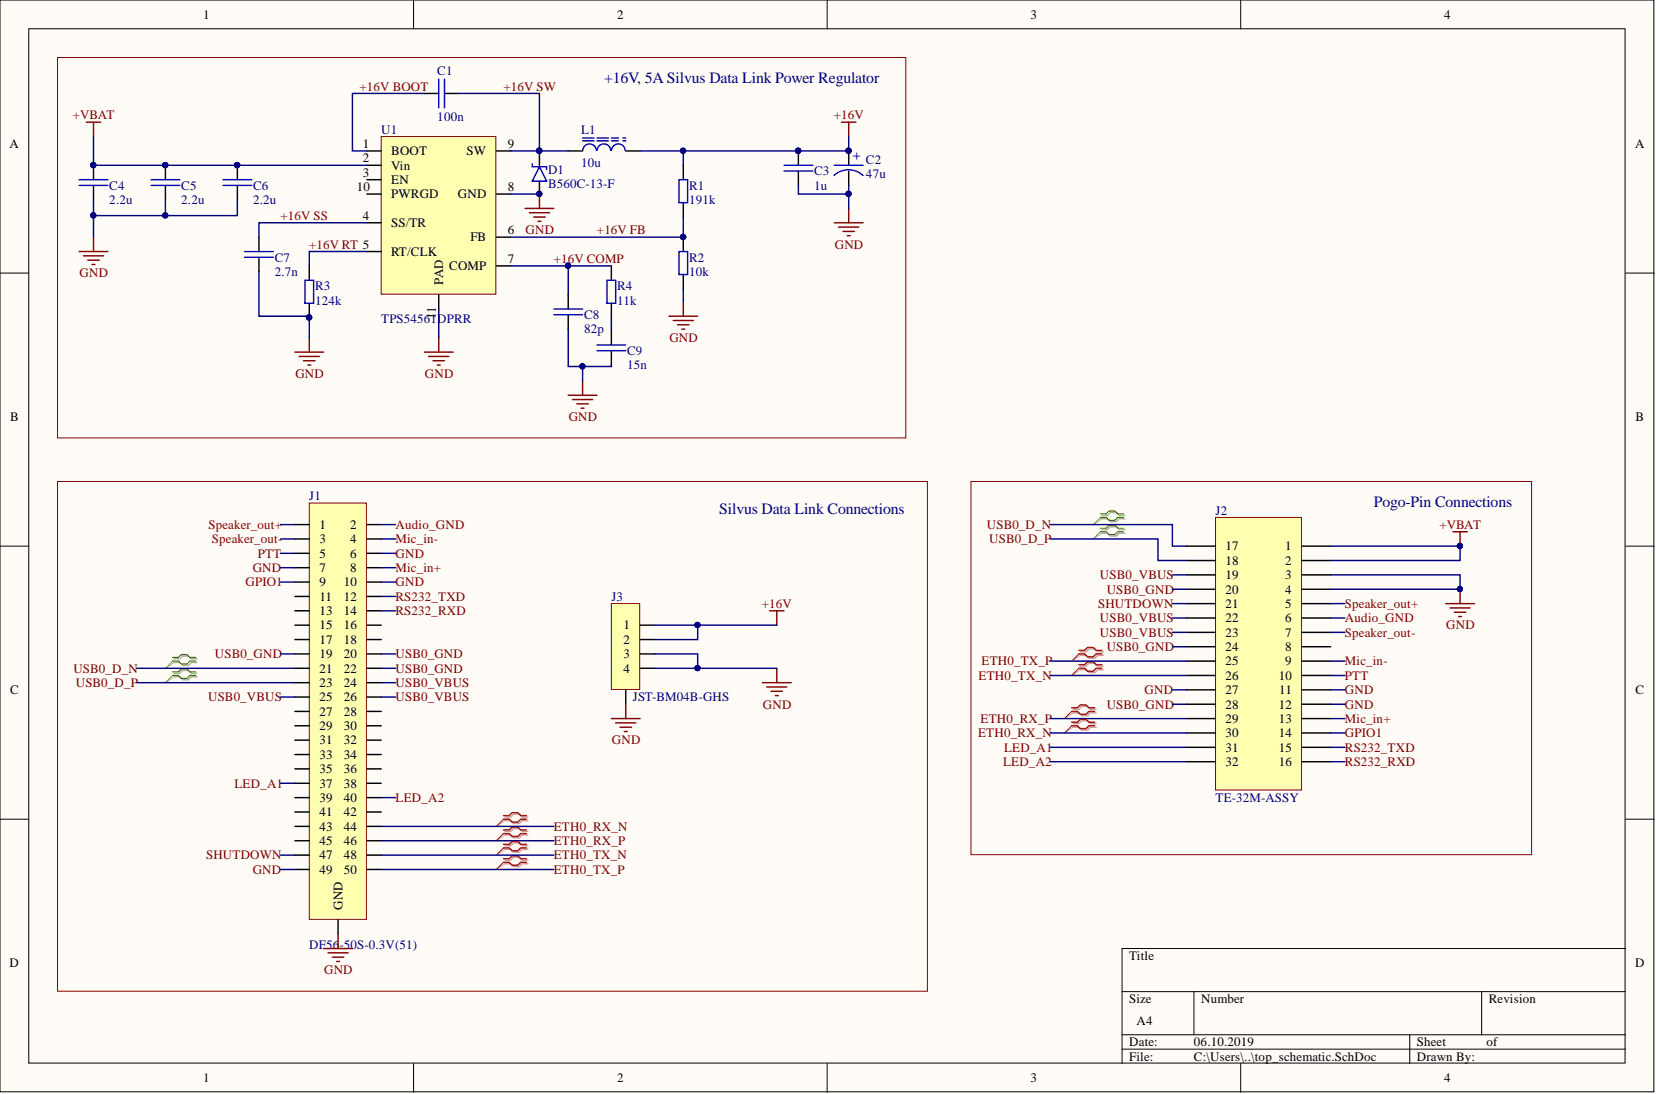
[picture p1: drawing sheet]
<svg xmlns="http://www.w3.org/2000/svg" width="292mm" height="193mm" viewBox="0 0 292 193" stroke-linecap="round" stroke-linejoin="round" font-family="sans-serif">
<defs><g id="words">
<g font-size="2.8" fill="#000080">
<text x="106.6" y="14.6">+16V, 5A Silvus Data Link Power Regulator</text>
<text x="242.3" y="89.4">Pogo-Pin Connections</text>
<text x="126.9" y="90.7">Silvus Data Link Connections</text>
</g>
<text font-size="2.5" fill="#00f" x="150.5" y="26.9" transform="rotate(90 150.5 26.9)">+</text>
<g font-size="2.3">
<text x="35.9" y="3.3">1</text>
<text x="108.9" y="3.3">2</text>
<text x="181.8" y="3.3">3</text>
<text x="254.8" y="3.3">4</text>
<text x="1.7" y="26.1">A</text>
<text x="64" y="26.1">1</text>
<text x="64" y="28.7">2</text>
<text x="69" y="27.4">BOOT</text>
<text x="69" y="29.9">Vin</text>
<text x="82.3" y="27.4">SW</text>
<text x="89.6" y="26.1">9</text>
<text x="288.4" y="26.1">A</text>
<text x="62.9" y="33.7">10</text>
<text x="64" y="31.2">3</text>
<text x="69" y="32.5">EN</text>
<text x="69" y="35">PWRGD</text>
<text x="80.8" y="35">GND</text>
<text x="89.6" y="33.7">8</text>
<text x="64" y="38.8">4</text>
<text x="69" y="40.1">SS/TR</text>
<text x="89.6" y="41.3">6</text>
<text x="69" y="45.1">RT/CLK</text>
<text x="79.3" y="47.7">COMP</text>
<text x="83" y="42.6">FB</text>
<text x="89.6" y="46.4">7</text>
<text x="78.2" y="50.2" transform="rotate(-90 78.2 50.2)">PAD</text>
<text x="76.9" y="56.2" transform="rotate(-90 76.9 56.2)">11</text>
<text x="1.8" y="74.3">B</text>
<text x="288.5" y="74.3">B</text>
<text x="56.3" y="93.3">1</text>
<text x="56.3" y="95.8">3</text>
<text x="61.7" y="93.3">2</text>
<text x="61.7" y="95.8">4</text>
<text x="56.3" y="98.4">5</text>
<text x="56.3" y="100.9">7</text>
<text x="61.7" y="98.4">6</text>
<text x="61.7" y="100.9">8</text>
<text x="216.2" y="97.1">17</text>
<text x="216.2" y="99.6">18</text>
<text x="226.7" y="97.1">1</text>
<text x="226.7" y="99.6">2</text>
<text x="56.3" y="103.4">9</text>
<text x="56.3" y="106">11</text>
<text x="60.6" y="103.4">10</text>
<text x="60.6" y="106">12</text>
<text x="216.2" y="102.2">19</text>
<text x="216.2" y="104.7">20</text>
<text x="216.2" y="107.2">21</text>
<text x="226.7" y="102.2">3</text>
<text x="226.7" y="104.7">4</text>
<text x="226.7" y="107.2">5</text>
<text x="56.3" y="108.5">13</text>
<text x="56.3" y="111">15</text>
<text x="56.3" y="113.6">17</text>
<text x="60.6" y="108.5">14</text>
<text x="60.6" y="111">16</text>
<text x="60.6" y="113.6">18</text>
<text x="110" y="111">1</text>
<text x="110" y="113.6">2</text>
<text x="216.2" y="109.8">22</text>
<text x="216.2" y="112.3">23</text>
<text x="226.7" y="109.8">6</text>
<text x="226.7" y="112.3">7</text>
<text x="56.3" y="116.1">19</text>
<text x="56.3" y="118.6">21</text>
<text x="60.6" y="116.1">20</text>
<text x="60.6" y="118.6">22</text>
<text x="110" y="116.1">3</text>
<text x="110" y="118.6">4</text>
<text x="216.2" y="114.8">24</text>
<text x="216.2" y="117.4">25</text>
<text x="216.2" y="119.9">26</text>
<text x="225.6" y="119.9">10</text>
<text x="226.7" y="114.8">8</text>
<text x="226.7" y="117.4">9</text>
<text x="1.8" y="122.4">C</text>
<text x="56.3" y="121.2">23</text>
<text x="56.3" y="123.7">25</text>
<text x="60.6" y="121.2">24</text>
<text x="60.6" y="123.7">26</text>
<text x="216.2" y="122.4">27</text>
<text x="216.2" y="125">28</text>
<text x="225.6" y="125">12</text>
<text x="225.7" y="122.4">11</text>
<text x="288.5" y="122.4">C</text>
<text x="56.3" y="126.2">27</text>
<text x="56.3" y="128.8">29</text>
<text x="56.3" y="131.3">31</text>
<text x="60.6" y="126.2">28</text>
<text x="60.6" y="128.8">30</text>
<text x="60.6" y="131.3">32</text>
<text x="216.2" y="127.5">29</text>
<text x="216.2" y="130">30</text>
<text x="225.6" y="127.5">13</text>
<text x="225.6" y="130">14</text>
<text x="56.3" y="133.8">33</text>
<text x="56.3" y="136.4">35</text>
<text x="60.6" y="133.8">34</text>
<text x="60.6" y="136.4">36</text>
<text x="216.2" y="132.6">31</text>
<text x="216.2" y="135.1">32</text>
<text x="225.6" y="132.6">15</text>
<text x="225.6" y="135.1">16</text>
<text x="56.3" y="138.9">37</text>
<text x="56.3" y="141.5">39</text>
<text x="56.3" y="144">41</text>
<text x="60.6" y="138.9">38</text>
<text x="60.6" y="141.5">40</text>
<text x="60.6" y="144">42</text>
<text x="56.3" y="146.5">43</text>
<text x="56.3" y="149.1">45</text>
<text x="60.6" y="146.5">44</text>
<text x="60.6" y="149.1">46</text>
<text x="56.3" y="151.6">47</text>
<text x="56.3" y="154.1">49</text>
<text x="60.6" y="151.6">48</text>
<text x="60.6" y="154.1">50</text>
<text x="60.4" y="160.5" transform="rotate(-90 60.4 160.5)">GND</text>
<text x="1.7" y="170.6">D</text>
<text x="199.2" y="169.3">Title</text>
<text x="288.4" y="170.6">D</text>
<text x="199.2" y="176.9">Size</text>
<text x="211.9" y="176.9">Number</text>
<text x="262.6" y="176.9">Revision</text>
<text x="199.2" y="184.5">Date:</text>
<text x="200.5" y="180.7">A4</text>
<text x="210.6" y="184.5">06.10.2019</text>
<text x="249.9" y="184.5">Sheet</text>
<text x="262.2" y="184.5">of</text>
<text x="35.9" y="190.9">1</text>
<text x="108.9" y="190.9">2</text>
<text x="181.8" y="190.9">3</text>
<text x="199.2" y="187.1">File:</text>
<text x="210.6" y="187.1">C:\Users\..\top_schematic.SchDoc</text>
<text x="249.9" y="187.1">Drawn By:</text>
<text x="254.8" y="190.9">4</text>
</g>
<g font-size="2.3" fill="#800000">
<text x="63.4" y="16">+16V BOOT</text>
<text x="88.8" y="16">+16V SW</text>
<text x="12.9" y="21">+VBAT</text>
<text x="147.1" y="21">+16V</text>
<text x="49.5" y="38.8">+16V SS</text>
<text x="92.7" y="41.3">GND</text>
<text x="105.3" y="41.3">+16V FB</text>
<text x="54.6" y="43.9">+16V RT 5</text>
<text x="97.7" y="46.4">+16V COMP</text>
<text x="147.3" y="43.9">GND</text>
<text x="14" y="48.9">GND</text>
<text x="118.1" y="60.3">GND</text>
<text x="52.1" y="66.7">GND</text>
<text x="74.9" y="66.7">GND</text>
<text x="100.3" y="74.3">GND</text>
<text x="36.8" y="93.3">Speaker_out+</text>
<text x="37.4" y="95.8">Speaker_out-</text>
<text x="69.8" y="95.8">Mic_in-</text>
<text x="69.8" y="93.3">Audio_GND</text>
<text x="174.1" y="93.3">USB0_D_N</text>
<text x="174.5" y="95.8">USB0_D_P</text>
<text x="253.9" y="93.3">+VBAT</text>
<text x="44.6" y="100.9">GND</text>
<text x="45.5" y="98.4">PTT</text>
<text x="69.8" y="98.4">GND</text>
<text x="69.8" y="100.9">Mic_in+</text>
<text x="43.3" y="103.4">GPIO1</text>
<text x="69.8" y="103.4">GND</text>
<text x="69.8" y="106">RS232_TXD</text>
<text x="134.4" y="107.2">+16V</text>
<text x="193.7" y="107.2">SHUTDOWN</text>
<text x="194" y="102.2">USB0_VBUS</text>
<text x="195.2" y="104.7">USB0_GND</text>
<text x="237.2" y="107.2">Speaker_out+</text>
<text x="69.8" y="108.5">RS232_RXD</text>
<text x="194" y="109.8">USB0_VBUS</text>
<text x="194" y="112.3">USB0_VBUS</text>
<text x="237.2" y="109.8">Audio_GND</text>
<text x="237.2" y="112.3">Speaker_out-</text>
<text x="255.1" y="111">GND</text>
<text x="12.9" y="118.6">USB0_D_N</text>
<text x="37.9" y="116.1">USB0_GND</text>
<text x="69.8" y="116.1">USB0_GND</text>
<text x="69.8" y="118.6">USB0_GND</text>
<text x="172.6" y="119.9">ETH0_TX_N</text>
<text x="173.1" y="117.4">ETH0_TX_P</text>
<text x="195.2" y="114.8">USB0_GND</text>
<text x="237.2" y="117.4">Mic_in-</text>
<text x="237.2" y="119.9">PTT</text>
<text x="13.4" y="121.2">USB0_D_P</text>
<text x="36.7" y="123.7">USB0_VBUS</text>
<text x="69.8" y="121.2">USB0_VBUS</text>
<text x="69.8" y="123.7">USB0_VBUS</text>
<text x="134.6" y="125">GND</text>
<text x="195.2" y="125">USB0_GND</text>
<text x="201.9" y="122.4">GND</text>
<text x="237.2" y="122.4">GND</text>
<text x="237.2" y="125">GND</text>
<text x="107.9" y="131.3">GND</text>
<text x="172.5" y="130">ETH0_RX_N</text>
<text x="173" y="127.5">ETH0_RX_P</text>
<text x="237.2" y="127.5">Mic_in+</text>
<text x="237.2" y="130">GPIO1</text>
<text x="176.9" y="135.1">LED_A2</text>
<text x="177.1" y="132.6">LED_A1</text>
<text x="237.2" y="132.6">RS232_TXD</text>
<text x="237.2" y="135.1">RS232_RXD</text>
<text x="41.4" y="138.9">LED_A1</text>
<text x="69.8" y="141.5">LED_A2</text>
<text x="97.7" y="149.1">ETH0_RX_P</text>
<text x="97.7" y="146.5">ETH0_RX_N</text>
<text x="36.4" y="151.6">SHUTDOWN</text>
<text x="44.6" y="154.1">GND</text>
<text x="97.7" y="154.1">ETH0_TX_P</text>
<text x="97.7" y="151.6">ETH0_TX_N</text>
<text x="57.2" y="171.9">GND</text>
</g>
<g font-size="2.3" fill="#000080">
<text x="77.1" y="13.2">C1</text>
<text x="67.2" y="23.6">U1</text>
<text x="77.1" y="21.3">100n</text>
<text x="102.5" y="23.6">L1</text>
<text x="102.5" y="29.4">10u</text>
<text x="152.7" y="28.9">C2</text>
<text x="19.3" y="33.5">C4</text>
<text x="32" y="33.5">C5</text>
<text x="44.7" y="33.5">C6</text>
<text x="96.7" y="30.7">D1</text>
<text x="96.7" y="33.2">B560C-13-F</text>
<text x="121.5" y="33.5">R1</text>
<text x="143.6" y="30.9">C3</text>
<text x="143.6" y="33.5">1u</text>
<text x="152.7" y="31.4">47u</text>
<text x="19.3" y="36">2.2u</text>
<text x="32" y="36">2.2u</text>
<text x="44.7" y="36">2.2u</text>
<text x="121.5" y="36">191k</text>
<text x="48.5" y="46.1">C7</text>
<text x="121.5" y="46.1">R2</text>
<text x="48.5" y="48.7">2.7n</text>
<text x="55.6" y="51.2">R3</text>
<text x="55.6" y="53.7">124k</text>
<text x="108.9" y="51.2">R4</text>
<text x="108.9" y="53.7">11k</text>
<text x="121.5" y="48.7">10k</text>
<text x="67.2" y="57">TPS54561DPRR</text>
<text x="103" y="56.3">C8</text>
<text x="103" y="58.8">82p</text>
<text x="110.6" y="62.6">C9</text>
<text x="110.6" y="65.2">15n</text>
<text x="54.6" y="88.2">J1</text>
<text x="214.4" y="90.8">J2</text>
<text x="107.8" y="106">J3</text>
<text x="111.6" y="123.7">JST-BM04B-GHS</text>
<text x="214.4" y="141.5">TE-32M-ASSY</text>
<text x="54.6" y="167.3">DF56-50S-0.3V(51)</text>
</g>
</g></defs>
<g fill="#fffcf8" stroke="#000" stroke-width=".18">
<path d="M0 0h291.7v192.6h-291.7z"/>
<path d="M5.1 5.1h281.5v182.4h-281.5z"/>
</g>
<g fill="none" stroke="#000" stroke-width=".18">
<path d="M72.9 0v5.1M145.9 0v5.1M218.8 0v5.1M0 48.2h5.1M286.7 48.2h5.1M0 96.3h5.1M286.7 96.3h5.1M0 144.5h5.1M286.7 144.5h5.1M197.9 174.9h88.8M210.6 174.9v7.6M261.3 174.9v7.6"/>
<path d="M286.7 167.3h-88.8v20.3M72.9 187.6v5.1M145.9 187.6v5.1M197.9 182.5h88.8M197.9 185.1h88.8M218.8 187.6v5.1M248.7 182.5v5.1"/>
</g>
<path d="M10.1 10.1h149.7v67.1h-149.7z" fill="none" stroke="#800000" stroke-width=".18"/>
<path d="M67.2 24.1h20.3v27.8h-20.3z" fill="#ffffb0" stroke="#800000" stroke-width=".18"/>
<g fill="none" stroke="#000" stroke-width=".25">
<path d="M74.9 16.5h2.5M78.4 16.5h2.5M16.5 29.2v2.5M16.5 32.7v2.5M29.2 29.2v2.5M29.2 32.7v2.5M41.9 29.2v2.5M41.9 32.7v2.5M64.7 26.6h2.5M64.7 29.2h2.5M64.7 31.7h2.5M64.7 34.2h2.5"/>
<path d="M64.7 39.3h2.5M87.5 26.6h2.6M87.5 34.2h2.6M95.2 26.6v2.6M95.2 31.9v2.6M100.2 26.6h2.6M110.4 26.6h2.5M120.5 29.2v2.5M120.5 35.7v2.6M140.8 26.6v2.6M140.8 30.2v2.5M149.7 26.6v2.6"/>
<path d="M149.7 30.2v2.5M45.7 41.8v2.6M45.7 45.4v2.5M54.6 46.9v2.5M54.6 53.5v2.5M64.7 44.4h2.5M77.4 52v2.5M87.5 46.9h2.6M87.5 41.8h2.6M100.2 52v2.5M100.2 55.5v2.6M107.8 46.9v2.5"/>
<path d="M107.8 53.5v2.5M107.8 58.3v2.5M120.5 41.8v2.6M120.5 48.4v2.6M107.8 61.9v2.5"/>
</g>
<g fill="#000080" stroke="#000080" stroke-width=".18">
<circle cx="16.5" cy="29.1" r=".47"/>
<circle cx="41.8" cy="29.1" r=".47"/>
<circle cx="29.1" cy="29.1" r=".47"/>
<circle cx="140.8" cy="26.6" r=".47"/>
<circle cx="149.7" cy="26.6" r=".47"/>
<circle cx="54.5" cy="56" r=".47"/>
<circle cx="120.5" cy="41.8" r=".47"/>
<circle cx="95.1" cy="26.6" r=".47"/>
</g>
<g fill="none" stroke="#00f" stroke-width=".25">
<path d="M77.4 13.9v5.1M78.4 13.9v5.1M14 32.7h5M14 31.7h5M26.6 32.7h5.1M26.6 31.7h5.1M39.3 32.7h5.1M39.3 31.7h5.1M93.9 28.9v.5h2.5v.5M95.2 29.4l1.2 2.5h-2.5zM102.8 24.3h2M102.8 24.8h2"/>
<path d="M105.2 26.5a1.21 1.21 0 0 0-1.2-1.1 1.21 1.21 0 0 0-1.2 1.1M105.3 24.3h2M105.3 24.8h2M107.7 26.5a1.21 1.21 0 0 0-1.2-1.1 1.21 1.21 0 0 0-1.2 1.1M107.8 24.3h1.3M107.8 24.8h1.3M109.9 24.3h.5M109.9 24.8h.5M110.3 26.5a1.21 1.21 0 0 0-1.2-1.1 1.21 1.21 0 0 0-1.2 1.1M119.8 31.7h1.5v4h-1.5zM138.3 30.2h5.1M138.3 29.2h5.1"/>
<path d="M147.1 30.9a3.7 3.7 0 0 1 5.1 .1M147.2 29.2h5M43.1 45.4h5.1M43.1 44.4h5.1M53.8 49.4h1.5v4.1h-1.5zM97.7 55.5h5.1M97.7 54.5h5.1M107.1 49.4h1.5v4.1h-1.5zM119.8 44.4h1.5v4h-1.5zM105.3 61.9h5.1M105.3 60.8h5.1"/>
</g>
<path d="M214.4 91.3h15.2v48.1h-15.2z" fill="#ffffb0" stroke="#800000" stroke-width=".18"/>
<g fill="none" stroke="#000" stroke-width=".25">
<path d="M209.3 96.3h5.1M209.3 98.9h5.1M229.6 96.3h5.1M229.6 98.9h5.1M209.3 101.4h5.1M209.3 103.9h5.1M209.3 106.5h5.1M209.3 109h5.1M209.3 111.5h5.1M209.3 114.1h5.1M209.3 116.6h5.1M209.3 119.1h5.1"/>
<path d="M229.6 101.4h5.1M229.6 103.9h5.1M229.6 106.5h5.1M229.6 109h5.1M229.6 111.5h5.1M229.6 114.1h5.1M229.6 116.6h5.1M229.6 119.1h5.1M209.3 121.7h5.1M209.3 124.2h5.1M209.3 126.8h5.1M209.3 129.3h5.1"/>
<path d="M209.3 131.8h5.1M209.3 134.4h5.1M229.6 121.7h5.1M229.6 124.2h5.1M229.6 126.8h5.1M229.6 129.3h5.1M229.6 131.8h5.1M229.6 134.4h5.1"/>
</g>
<path d="M54.6 88.7h10v73.5h-10z" fill="#ffffb0" stroke="#800000" stroke-width=".18"/>
<g fill="none" stroke="#000" stroke-width=".25">
<path d="M52 92.5h2.6M52 95.1h2.6M52 97.6h2.6M64.7 92.5h2.5M64.7 95.1h2.5M64.7 97.6h2.5M52 100.1h2.6M52 102.7h2.6M52 105.2h2.6M52 107.7h2.6M52 110.3h2.6M52 112.8h2.6"/>
<path d="M52 115.3h2.6M52 117.9h2.6M64.7 100.1h2.5M64.7 102.7h2.5M64.7 105.2h2.5M64.7 107.7h2.5M64.7 110.3h2.5M64.7 112.8h2.5M64.7 115.3h2.5M64.7 117.9h2.5M52 120.4h2.6M52 122.9h2.6"/>
<path d="M52 125.5h2.6M52 128h2.6M52 130.6h2.6M52 133.1h2.6M52 135.6h2.6M52 138.2h2.6M64.7 120.4h2.5M64.7 122.9h2.5M64.7 125.5h2.5M64.7 128h2.5M64.7 130.6h2.5M64.7 133.1h2.5"/>
<path d="M64.7 135.6h2.5M64.7 138.2h2.5M52 140.7h2.6M52 143.2h2.6M52 145.8h2.6M52 148.3h2.6M52 150.8h2.6M52 153.4h2.6M64.7 140.7h2.5M64.7 143.2h2.5M64.7 145.8h2.5M64.7 148.3h2.5"/>
<path d="M64.7 150.8h2.5M64.7 153.4h2.5M59.6 162.2v2.6"/>
</g>
<path d="M107.8 106.5h5v15.1h-5z" fill="#ffffb0" stroke="#800000" stroke-width=".18"/>
<path d="M112.9 110.3h2.5M112.9 112.8h2.5M112.9 115.3h2.5M112.9 117.9h2.5M110.4 121.7v2.5" fill="none" stroke="#000" stroke-width=".25"/>
<g fill="none" stroke="#800000" stroke-width=".25">
<path d="M15.2 21.6h2.6M16.5 21.6v2.5M92.6 36.8h5.1M93.4 37.5h3.5M94.1 38.3h2.1M94.9 39h.5M95.2 34.2v2.6M147.2 39.3h5M148.4 21.6h2.6M149.7 21.6v2.5M149.7 36.8v2.5M14 44.4h5"/>
<path d="M14.7 45.1h3.6M15.5 45.9h2M16.2 46.6h.5M16.5 41.8v2.6M54.6 59.6v2.5M77.4 59.6v2.5M118 55.8h5.1M118.7 56.5h3.6M119.5 57.3h2M120.3 58.1h.5M120.5 53.2v2.6M147.9 40.1h3.6"/>
<path d="M148.7 40.8h2M149.5 41.6h.5M52 62.1h5.1M52.8 62.9h3.5M53.5 63.6h2.1M54.3 64.4h.5M74.9 62.1h5M75.6 62.9h3.6M76.4 63.6h2M77.1 64.4h.5M100.2 69.7h5.1M101 70.5h3.5"/>
<path d="M101.7 71.2h2.1M102.5 72h.5M102.8 67.2v2.5M256.3 93.8h2.5M257.5 93.8v2.5M135.7 107.7h2.6M137 107.7v2.6M137 117.9v2.5M255 106.5h5.1M255.8 107.2h3.5M256.5 108h2.1M257.3 108.8h.5"/>
<path d="M257.5 103.9v2.6M107.8 126.8h5.1M108.6 127.5h3.6M109.4 128.3h2M110.1 129h.5M110.4 124.2v2.6M134.5 120.4h5.1M135.2 121.2h3.6M136 121.9h2M136.8 122.7h.5M57.1 167.3h5.1M57.9 168.1h3.5"/>
<path d="M58.6 168.8h2M59.4 169.6h.5M59.6 164.8v2.5"/>
</g>
<g fill="#000080" stroke="#000080" stroke-width=".18">
<circle cx="95.1" cy="34.2" r=".47"/>
<circle cx="257.5" cy="103.9" r=".47"/>
<circle cx="257.5" cy="96.3" r=".47"/>
<circle cx="16.5" cy="38" r=".47"/>
<circle cx="29.1" cy="38" r=".47"/>
<circle cx="41.8" cy="29.1" r=".47"/>
<circle cx="29.1" cy="29.1" r=".47"/>
<circle cx="16.5" cy="29.1" r=".47"/>
<circle cx="54.5" cy="56" r=".47"/>
<circle cx="102.7" cy="64.6" r=".47"/>
<circle cx="120.5" cy="41.8" r=".47"/>
<circle cx="120.5" cy="26.6" r=".47"/>
<circle cx="140.8" cy="26.6" r=".47"/>
<circle cx="149.7" cy="26.6" r=".47"/>
<circle cx="149.7" cy="34.2" r=".47"/>
<circle cx="95.1" cy="26.6" r=".47"/>
<circle cx="123" cy="110.2" r=".47"/>
<circle cx="123" cy="117.8" r=".47"/>
<circle cx="100.2" cy="46.9" r=".47"/>
</g>
<g fill="none" stroke="#d0a19e" stroke-width=".25">
<path d="M190.6 117.5h1l.5-.5h1l.5 .5h1M190.6 118.1h1l.5 .5h1l.5-.5h1M190.6 115h1l.5-.5h1l.5 .5h1M190.6 115.6h1l.5 .5h1l.5-.5h1M189.3 125.1h1l.5-.5h1l.5 .5h1M189.3 125.7h1l.5 .5h1l.5-.5h1M189.3 127.6h1l.5-.5h1l.5 .5h1M189.3 128.3h1l.5 .5h1l.5-.5h1M89.1 144.1h1l.5-.5h1l.5 .5h1M89.1 144.7h1l.5 .6h1l.5-.6h1M89.1 146.7h1l.5-.6h1l.5 .6h1M89.1 147.3h1l.5 .5h1l.5-.5h1"/>
<path d="M89.1 149.2h1l.5-.5h1l.5 .5h1M89.1 149.8h1l.5 .5h1l.5-.5h1M89.1 151.7h1l.5-.5h1l.5 .5h1M89.1 152.4h1l.5 .5h1l.5-.5h1"/>
</g>
<path d="M190.6 118.1l-1.6 1M190.6 115.6l-1.6 1M189.3 125.7l-1.5 1.1M189.3 128.3l-1.5 1M89.1 144.7l-1.6 1.1M89.1 147.3l-1.6 1M89.1 149.8l-1.6 1M89.1 152.4l-1.6 1" fill="none" stroke="#d0a19e" stroke-width=".18"/>
<g fill="none" stroke="#f00" stroke-width=".25">
<path d="M190.3 117.2h1l.5-.5h1l.5 .5h1.1M190.3 117.9h1l.5 .5h1l.5-.5h1.1M190.3 114.7h1l.5-.5h1l.5 .5h1.1M190.3 115.3h1l.5 .6h1l.5-.6h1.1M189 124.9h1l.6-.6h1l.5 .6h1M189 125.5h1l.6 .5h1l.5-.5h1M189 127.4h1l.6-.5h1l.5 .5h1M189 128h1l.6 .5h1l.5-.5h1M88.8 143.9h1l.5-.5h1l.6 .5h1M88.8 144.5h1l.5 .5h1l.6-.5h1M88.8 146.4h1l.5-.5h1l.6 .5h1M88.8 147h1l.5 .5h1l.6-.5h1"/>
<path d="M88.8 148.9h1l.5-.5h1l.6 .5h1M88.8 149.6h1l.5 .5h1l.6-.5h1M88.8 151.5h1l.5-.5h1l.6 .5h1M88.8 152.1h1l.5 .5h1l.6-.5h1"/>
</g>
<path d="M190.3 117.9l-1.3 1.2M190.3 115.3l-1.3 1.3M189 125.5l-1.2 1.3M189 128l-1.2 1.3M88.8 144.5l-1.3 1.3M88.8 147l-1.3 1.3M88.8 149.6l-1.3 1.2M88.8 152.1l-1.3 1.3" fill="none" stroke="#f00" stroke-width=".18"/>
<path d="M10.1 84.9h153.5v89.9h-153.5zM171.3 84.9h98.9v65.9h-98.9z" fill="none" stroke="#800000" stroke-width=".18"/>
<path d="M194.4 93.4h1l.5-.5h1l.5 .5h1M194.4 94.1h1l.5 .5h1l.5-.5h1M194.4 90.9h1l.5-.5h1l.5 .5h1M194.4 91.5h1l.5 .5h1l.5-.5h1M30.7 118.8h1l.5-.5h1l.5 .5h1.1M30.7 119.4h1l.5 .5h1l.5-.5h1.1M30.7 116.2h1l.5-.5h1l.5 .5h1.1M30.7 116.9h1l.5 .5h1l.5-.5h1.1" fill="none" stroke="#a3cf9e" stroke-width=".25"/>
<path d="M194.4 94.1l-1.6 1M194.4 91.5l-1.6 1M30.7 119.4l-1.5 1M30.7 116.9l-1.5 1" fill="none" stroke="#a3cf9e" stroke-width=".18"/>
<path d="M194.1 93.2h1l.5-.5h1l.6 .5h1M194.1 93.8h1l.5 .5h1l.6-.5h1M194.1 90.6h1l.5-.5h1l.6 .5h1M194.1 91.3h1l.5 .5h1l.6-.5h1M30.4 118.5h1.1l.5-.5h1l.5 .5h1M30.4 119.1h1.1l.5 .6h1l.5-.6h1M30.4 116h1.1l.5-.5h1l.5 .5h1M30.4 116.6h1.1l.5 .5h1l.5-.5h1" fill="none" stroke="#0f0" stroke-width=".25"/>
<path d="M194.1 93.8l-1.3 1.3M194.1 91.3l-1.3 1.2M30.4 119.1l-1.2 1.3M30.4 116.6l-1.2 1.3" fill="none" stroke="#0f0" stroke-width=".18"/>
<g fill="none" stroke="#000080" stroke-width=".25">
<path d="M74.9 16.5h-12.7v10.1h2.5M80.9 16.5h14.3v10.1M16.5 24.1v5.1h48.2M16.5 35.2v6.6M29.2 35.2v2.8h-12.7M41.9 35.2v2.8h-12.7M64.7 39.3h-19v2.5M90.1 34.2h5.1v.3M90.1 26.6h10.1M112.9 26.6h7.6v2.6M120.5 38.3v3.5h-30.4M140.8 32.7v1.5h8.9v2.6"/>
<path d="M149.7 24.1v2.5h-29.2M149.7 32.7v1.5M45.7 47.9v7.9h8.9v3.8M64.7 44.4h-10.1v2.5M77.4 54.5v5.1M90.1 46.9h10.1v5.1M100.2 58.1v6.5h2.6v2.6M100.2 46.9h7.6M107.8 56v2.3M120.5 51v2.2M107.8 64.4v.2h-5M49.5 92.5h2.5"/>
<path d="M49.5 95.1h2.5M49.5 97.6h2.5M67.2 92.5h2.6M67.2 95.1h2.6M67.2 97.6h2.6M185.2 92.5h21.6v3.8h2.5M185.2 95.1h19.1v3.8h5M234.7 96.3h22.8v2.6h-22.8M24.1 117.9h27.9M49.5 100.1h2.5M49.5 102.7h2.5M49.5 115.3h2.5"/>
<path d="M67.2 117.9h2.6M67.2 100.1h2.6M67.2 102.7h2.6M67.2 105.2h2.6M67.2 107.7h2.6M67.2 115.3h2.6M115.4 115.3h7.7v2.6h13.9M115.4 110.3h7.7M115.4 117.9h7.7M137 110.3h-13.9v2.5h-7.7M185.2 116.6h24.1M185.2 119.1h24.1"/>
<path d="M206.8 106.5h2.5M206.8 101.4h2.5M206.8 109h2.5M206.8 111.5h2.5M206.8 114.1h2.5M206.8 103.9h2.5M234.7 101.4h22.8v2.5h-22.8M234.7 106.5h2.5M234.7 109h2.5M234.7 111.5h2.5M234.7 116.6h2.5M234.7 119.1h2.5"/>
<path d="M24.1 120.4h27.9M49.5 122.9h2.5M49.5 138.2h2.5M67.2 120.4h2.6M67.2 122.9h2.6M185.2 126.8h24.1M185.2 129.3h24.1M185.2 131.8h24.1M185.2 134.4h24.1M206.8 121.7h2.5M206.8 124.2h2.5M234.7 126.8h2.5"/>
<path d="M234.7 129.3h2.5M234.7 131.8h2.5M234.7 134.4h2.5M234.7 121.7h2.5M234.7 124.2h2.5M49.5 150.8h2.5M49.5 153.4h2.5M67.2 140.7h2.6M67.2 145.8h30.5M67.2 148.3h30.5M67.2 150.8h30.5M67.2 153.4h30.5"/>
</g>
<use href="#words"/>
</svg>
